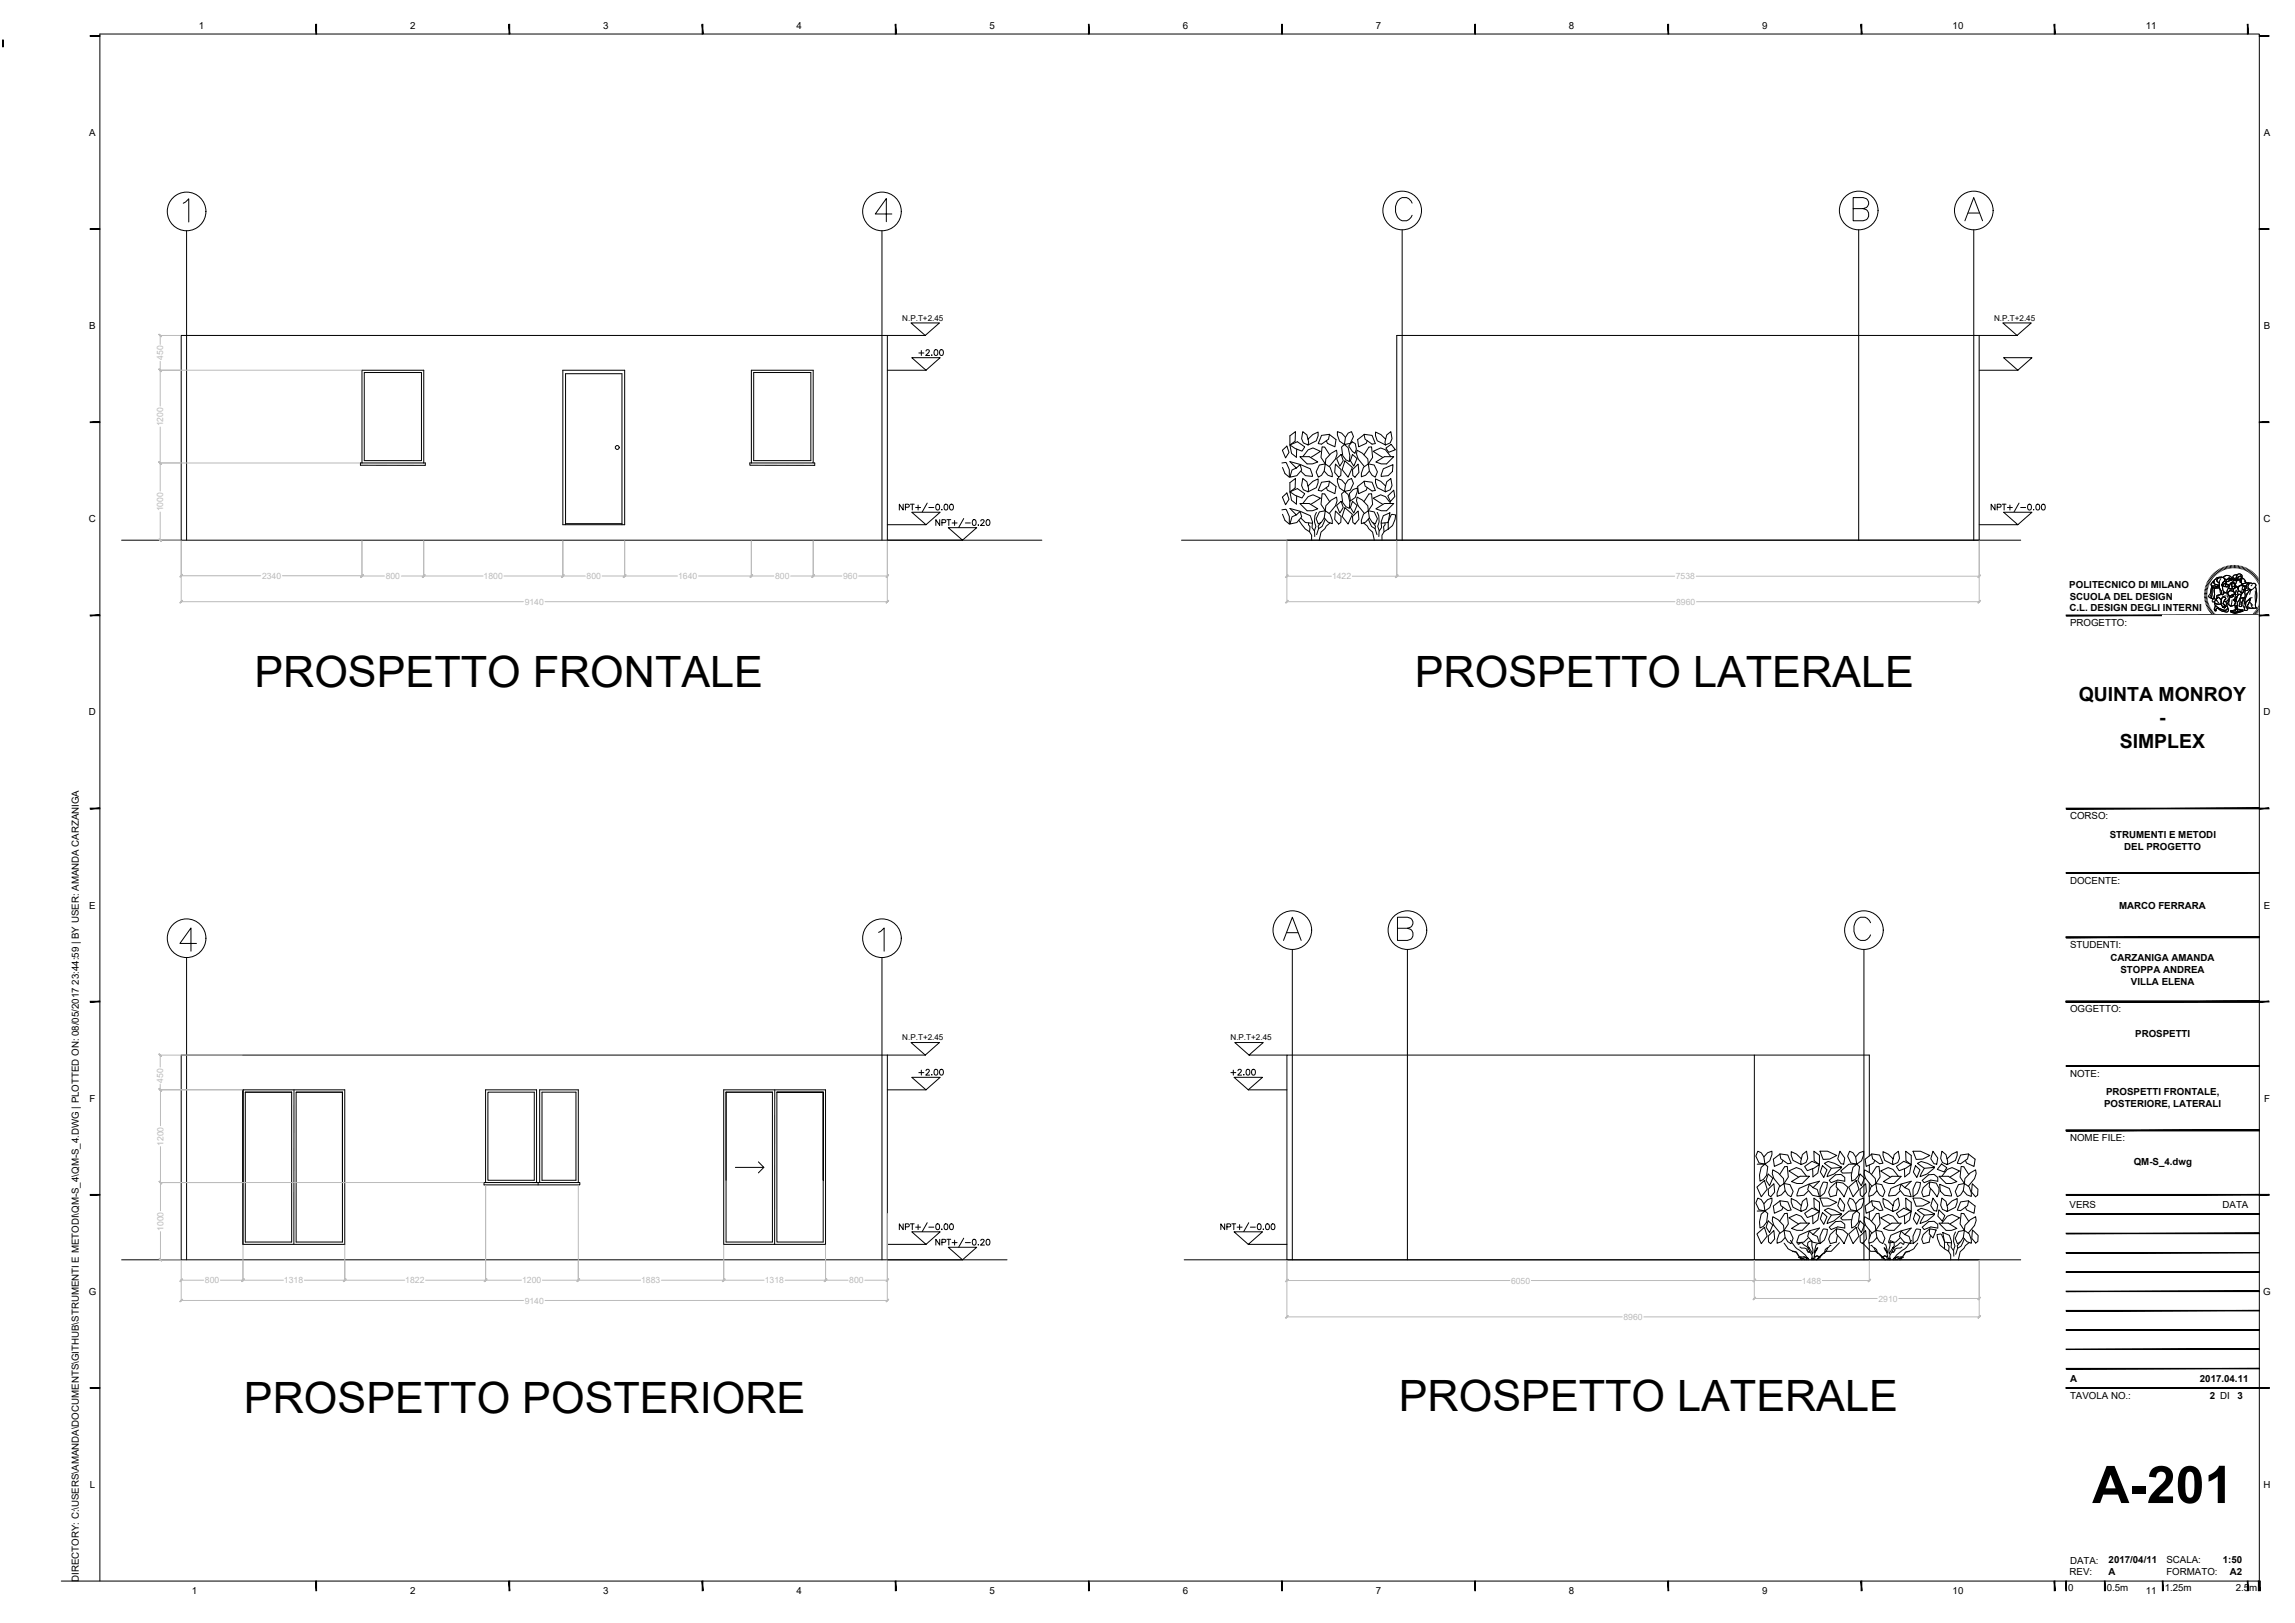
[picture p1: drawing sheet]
<svg xmlns="http://www.w3.org/2000/svg" width="594mm" height="420mm" viewBox="0 0 594 420" stroke-linecap="round" stroke-linejoin="round" font-family="sans-serif">
<defs><g id="words">
<text font-size="13.4" x="541.6" y="389.1">A-201</text>
<g font-size="11.2">
<text x="65.9" y="177.9">PROSPETTO FRONTALE</text>
<text x="366.2" y="177.9">PROSPETTO LATERALE</text>
<text x="63.2" y="365.7">PROSPETTO POSTERIORE</text>
<text x="362.1" y="365.2">PROSPETTO LATERALE</text>
</g>
<g font-size="5">
<text x="538.1" y="181.5">QUINTA MONROY</text>
<text x="558.9" y="187.5">-</text>
<text x="548.7" y="193.5">SIMPLEX</text>
</g>
<g font-size="4.4">
<text x="236.7" y="93.1">+2.00</text>
<text x="236.7" y="279.4">+2.00</text>
<text x="317.5" y="279.4">+2.00</text>
</g>
<g font-size="2.5">
<text x="51.5" y="7.6">1</text>
<text x="106.2" y="7.6">2</text>
<text x="156.2" y="7.6">3</text>
<text x="206.1" y="7.6">4</text>
<text x="256.1" y="7.6">5</text>
<text x="306.2" y="7.6">6</text>
<text x="356.1" y="7.6">7</text>
<text x="406.1" y="7.6">8</text>
<text x="456.1" y="7.6">9</text>
<text x="505.4" y="7.6">10</text>
<text x="555.4" y="7.6">11</text>
<text x="23.1" y="35.2">A</text>
<text x="586" y="35.2">A</text>
<text x="23.1" y="85.2">B</text>
<text x="586" y="85.2">B</text>
<text x="23" y="135.2">C</text>
<text x="585.9" y="135.2">C</text>
<text x="535.7" y="152.2">POLITECNICO DI MILANO</text>
<text x="535.8" y="155.3">SCUOLA DEL DESIGN</text>
<text x="535.7" y="158.3">C.L. DESIGN DEGLI INTERNI</text>
<text x="535.8" y="162.1">PROGETTO:</text>
<text x="23" y="185.2">D</text>
<text x="585.9" y="185.2">D</text>
<text x="535.8" y="212.1">CORSO:</text>
<text x="546.1" y="217">STRUMENTI E METODI</text>
<text x="549.9" y="220.1">DEL PROGETTO</text>
<text x="535.8" y="228.8">DOCENTE:</text>
<text x="23.1" y="235.2">E</text>
<text x="548.5" y="235.2">MARCO FERRARA</text>
<text x="586" y="235.2">E</text>
<text x="535.8" y="245.4">STUDENTI:</text>
<text x="546.3" y="248.9">CARZANIGA AMANDA</text>
<text x="548.9" y="251.9">STOPPA ANDREA</text>
<text x="551.6" y="254.9">VILLA ELENA</text>
<text x="535.8" y="262.1">OGGETTO:</text>
<text x="552.7" y="268.5">PROSPETTI</text>
<text x="535.8" y="278.8">NOTE:</text>
<text x="23.2" y="285.2">F</text>
<text x="544.7" y="286.5">POSTERIORE, LATERALI</text>
<text x="545.2" y="283.5">PROSPETTI FRONTALE,</text>
<text x="586.1" y="285.2">F</text>
<text x="535.8" y="295.4">NOME FILE:</text>
<text x="552.3" y="301.6">QM-S_4.dwg</text>
<text x="535.7" y="312.7">VERS</text>
<text x="575.3" y="312.7">DATA</text>
<text x="23" y="335.2">G</text>
<text x="585.8" y="335.2">G</text>
<text x="535.8" y="357.7">A</text>
<text x="569.5" y="357.7">2017.04.11</text>
<text x="535.8" y="362.2">TAVOLA NO.:</text>
<text x="572" y="362.2">2 DI</text>
<text x="579.2" y="362.2">3</text>
<text x="23.2" y="385.2">L</text>
<text x="585.9" y="385.2">H</text>
<text x="535.7" y="407.7">REV:</text>
<text x="535.8" y="404.8">DATA:</text>
<text x="545.8" y="407.7">A</text>
<text x="545.8" y="404.7">2017/04/11</text>
<text x="560.8" y="404.7">SCALA:</text>
<text x="560.8" y="407.7">FORMATO:</text>
<text x="575.4" y="404.7">1:50</text>
<text x="577.2" y="407.7">A2</text>
<text x="20.4" y="409.5" transform="rotate(-90 20.4 409.5)">DIRECTORY: C:\USERS\AMANDA\DOCUMENTS\GITHUB\STRUMENTI E METODI\QM-S_4\QM-S_4.DWG | PLOTTED ON: 08/05/2017 23:44:59 | BY USER: AMANDA CARZANIGA</text>
<text x="49.6" y="412.7">1</text>
<text x="106.2" y="412.7">2</text>
<text x="156.2" y="412.7">3</text>
<text x="206.1" y="412.7">4</text>
<text x="256.1" y="412.7">5</text>
<text x="306.2" y="412.7">6</text>
<text x="356.1" y="412.7">7</text>
<text x="406.1" y="412.7">8</text>
<text x="456.1" y="412.7">9</text>
<text x="505.4" y="412.7">10</text>
<text x="535.3" y="411.8">0</text>
<text x="545.3" y="411.8">0.5m</text>
<text x="555.4" y="412.7">11</text>
<text x="560.3" y="411.8">1.25m</text>
<text x="578.8" y="411.8">2.5m</text>
</g>
<g font-size="2.2" fill="#bababa">
<text x="42.2" y="93.2" transform="rotate(-90 42.2 93.2)">450</text>
<text x="42.2" y="110.4" transform="rotate(-90 42.2 110.4)">1200</text>
<text x="42.2" y="132.4" transform="rotate(-90 42.2 132.4)">1000</text>
<text x="67.8" y="149.8">2340</text>
<text x="99.8" y="149.9">800</text>
<text x="125.2" y="149.9">1800</text>
<text x="151.8" y="149.9">800</text>
<text x="175.5" y="149.9">1640</text>
<text x="200.6" y="149.9">800</text>
<text x="218.2" y="149.9">960</text>
<text x="344.8" y="150">1422</text>
<text x="433.8" y="150">7538</text>
<text x="135.8" y="156.6">9140</text>
<text x="433.9" y="156.6">8960</text>
<text x="42.2" y="280.3" transform="rotate(-90 42.2 280.3)">450</text>
<text x="42.3" y="296.7" transform="rotate(-90 42.3 296.7)">1200</text>
<text x="42.3" y="318.7" transform="rotate(-90 42.3 318.7)">1000</text>
<text x="53" y="332.2">800</text>
<text x="73.5" y="332.2">1318</text>
<text x="104.9" y="332.2">1822</text>
<text x="135.1" y="332.2">1200</text>
<text x="166" y="332.2">1883</text>
<text x="198" y="332.2">1318</text>
<text x="219.8" y="332.2">800</text>
<text x="391.1" y="332.3">6050</text>
<text x="466.4" y="332.3">1488</text>
<text x="135.8" y="337.5">9140</text>
<text x="420.3" y="341.7">8960</text>
<text x="486.3" y="336.9">2910</text>
</g>
<g font-size="2.1">
<text x="233.6" y="83">N.P.T+2.45</text>
<text x="516.2" y="83">N.P.T+2.45</text>
<text x="233.6" y="269.3">N.P.T+2.45</text>
<text x="318.5" y="269.3">N.P.T+2.45</text>
</g>
</g></defs>
<!-- layer: A-FLOR-LEVL -->
<path d="M31.5 139.8h238.2M305.8 139.8h217.3M31.5 326.1h229.2M306.5 326.1h216.6" fill="none" stroke="#000" stroke-width=".26"/>
<!-- layer: A-ELEV-MBE1 -->
<path d="M46.9 139.8v-53h182.8v53M361.6 139.8v-53h150.7v53M454.1 273.1v53M483.9 299.3v-26.2h-150.8v53M483.9 301.6v1.9M483.9 306.3v2.2M483.9 309.7v1.7M483.9 313.7v2M483.9 318.4v2.2M46.9 326.1v-53h182.8v53M483.9 321.8v4.3" fill="none" stroke="#000" stroke-width=".26"/>
<!-- layer: A-GLAZ-FULL -->
<g fill="none" stroke="#000" stroke-width=".26">
<path d="M94.3 96.4h14.8v22.8h-14.8zM194.5 95.8h16v24h-16zM195.1 96.4h14.8v22.8h-14.8zM93.7 119.8v-24h16v24M194.5 119.8h-.4v.6l16.8 .1M210.5 119.8h.4v.6M110.1 120.4v-.6h-16.8v.6l16.8 .1M62.9 282.1h26.3v40h-26.3zM63.5 282.7h12v38.8h-12zM76.1 282.1v40M76.7 282.7h11.9v38.8h-11.9zM76.7 282.7h11.9"/>
<path d="M126.3 282.7h12v22.8h-12zM140.3 282.7h8.8v22.8h-8.8zM187.3 282.1h26.4v40h-26.4zM187.9 282.7h12v38.8h-12zM200.6 282.1l-.1 40M201.1 282.7h12h-12M201.1 282.7v38.8h12v-38.8v22.8M125.3 306.1h24.8v.6h-24.8zM125.7 306.1v-24h13.2v24M139.3 306.1v.6M139.7 306.1v-24h10v24M196.3 300.8l1.4 1.4h-7.3"/>
<path d="M197.7 302.2l-1.4 1.4"/>
</g>
<!-- layer: A-DOOR-FULL -->
<g fill="none" stroke="#000" stroke-width=".26">
<path d="M145.7 95.8h16v40h-16zM146.4 135.8v-39.1h14.6v39.1M146.4 135.6h14.6"/>
<circle cx="159.8" cy="115.8" r=".5"/>
</g>
<!-- layer: A-ANNO-TEXT -->
<g fill="none" stroke="#000" stroke-width=".26">
<path d="M47.4 52.6l.6-.3 .9-.8v6M230.9 55.4h-4.3l2.8-4v6M365.5 52.6a2.08 2.08 0 0 0-2-1.5 2.08 2.08 0 0 0-2 1.5 3.4 3.4 0 0 0 1.5 4.6 2.13 2.13 0 0 0 2.5-1.5M479.7 54h2.6l.8-.3a1.39 1.39 0 0 0 0-2.3l-.8-.2h-2.6v6h2.6a1.57 1.57 0 0 0 1.5-1.6 1.57 1.57 0 0 0-1.5-1.6M508.6 57.2l2.3-6 2.3 6M509.5 55.2h2.8M233.8 130.5v1.5l-1-1.5v1.5M234.4 131.3l.8-.1 .1-.5-.9-.2v1.5M235.7 130.5h1M236.2 130.5v1.5M237 131.4h1.3M237.7 130.7v1.3"/>
<path d="M240 130.2l-1.3 2.3M240.4 131.4h1.3M242.4 130.6l.3-.1a.78 .78 0 0 1 .5 .8 .78 .78 0 0 1-.5 .7h-.3l-.2-.6zM243.3 134.5v1.5l-1.1-1.5v1.5M243.8 131.9v.1zM243.8 135.3l.9-.1v-.5l-.9-.2v1.5M244.6 130.6l.2-.1a.78 .78 0 0 1 .6 .8 .78 .78 0 0 1-.6 .7 .95 .95 0 0 1-.2-1.4zM245.1 134.5h1M245.6 134.5v1.5M246 130.6l.2-.1a.78 .78 0 0 1 .6 .8 .78 .78 0 0 1-.6 .7 .95 .95 0 0 1-.2-1.4zM246.5 135.4h1.3M247.1 134.7v1.3"/>
<path d="M249.5 134.2l-1.3 2.3M249.9 135.4h1.3M251.9 134.6l.2-.1a.78 .78 0 0 1 .6 .8 .78 .78 0 0 1-.6 .7h-.2l-.2-.6zM253.2 135.9v.1zM253.9 134.9l.3-.4 .5 .3-.2 .5-.7 .7h1M255.5 134.6l.2-.1a.78 .78 0 0 1 .6 .8 .78 .78 0 0 1-.6 .7 .95 .95 0 0 1-.2-1.4zM516.4 130.5v1.5l-1-1.5v1.5M517 131.3l.8-.1 .1-.5-.9-.2v1.5M518.3 130.5h1M518.8 130.5v1.5M519.6 131.4h1.3M520.3 130.7v1.3"/>
<path d="M522.6 130.2l-1.2 2.3M523.1 131.4h1.3M525.1 130.6l.2-.1a.78 .78 0 0 1 .6 .8 .78 .78 0 0 1-.6 .7h-.2l-.2-.6zM526.4 131.9v.1zM527.2 130.6l.2-.1a.78 .78 0 0 1 .6 .8 .78 .78 0 0 1-.6 .7 .95 .95 0 0 1-.2-1.4zM528.6 130.6l.3-.1a.78 .78 0 0 1 .5 .8 .78 .78 0 0 1-.5 .7 .95 .95 0 0 1-.3-1.4zM484.2 238.9a2.08 2.08 0 0 0-2-1.5 2.08 2.08 0 0 0-2 1.5 3.4 3.4 0 0 0 1.4 4.6 2.13 2.13 0 0 0 2.6-1.5M50.9 244.2h-4.3l2.8-4v6M227.4 241.4l.6-.3 .9-.9v6M332.2 243.5l2.3-6 2.3 6M333.1 241.5h2.9M361.7 240.3h2.6l.9-.3a1.39 1.39 0 0 0 0-2.3l-.9-.2h-2.6v6h2.6a1.57 1.57 0 0 0 1.5-1.6 1.57 1.57 0 0 0-1.5-1.6"/>
<path d="M233.8 316.8v1.5l-1-1.5v1.5M234.4 317.6l.8-.1 .1-.5-.9-.2v1.5M235.7 316.8h1M236.2 316.8v1.5M237 317.7h1.3M237.7 317v1.3M240 316.5l-1.3 2.3M240.4 317.7h1.3M242.4 316.9l.3-.1a.78 .78 0 0 1 .5 .8 .78 .78 0 0 1-.5 .7h-.3l-.2-.6zM243.8 318.2v.1zM244.6 316.9l.2-.1a.78 .78 0 0 1 .6 .8 .78 .78 0 0 1-.6 .7 .95 .95 0 0 1-.2-1.4zM246 316.9l.2-.1a.78 .78 0 0 1 .6 .8 .78 .78 0 0 1-.6 .7 .95 .95 0 0 1-.2-1.4z"/>
<path d="M317 316.8v1.5l-1-1.5v1.5M317.6 317.6l.8-.1 .1-.5-.9-.2v1.5M318.9 316.8h1M319.4 316.8v1.5M320.2 317.7h1.3M320.9 317v1.3M323.2 316.5l-1.2 2.3M323.7 317.7h1.3M325.7 316.9l.2-.1a.78 .78 0 0 1 .6 .8 .78 .78 0 0 1-.6 .7h-.2l-.2-.6zM327 318.2v.1zM327.8 316.9a.74 .74 0 0 1 .9 .5 .74 .74 0 0 1-.5 .9h-.2a.96 .96 0 0 1-.2-1.4zM329.2 316.9a.74 .74 0 0 1 .9 .5 .74 .74 0 0 1-.5 .9h-.1a.96 .96 0 0 1-.3-1.4z"/>
<path d="M243.3 320.8v1.5l-1.1-1.5v1.5M243.8 321.6l.9-.1v-.5l-.9-.2v1.5M245.1 320.8h1M245.6 320.8v1.5M246.5 321.7h1.3M247.1 321v1.3M249.5 320.5l-1.3 2.3M249.9 321.7h1.3M251.9 320.9l.2-.1a.78 .78 0 0 1 .6 .8 .78 .78 0 0 1-.6 .7h-.2l-.2-.6zM253.2 322.2v.1zM253.9 321.2l.3-.4 .5 .3-.2 .5-.7 .7h1M255.5 320.9l.2-.1a.78 .78 0 0 1 .6 .8 .78 .78 0 0 1-.6 .7 .95 .95 0 0 1-.2-1.4z"/>
</g>
<!-- layer: A-ANNO-SYMB -->
<g fill="none" stroke="#000" stroke-width=".26">
<path d="M48.3 59.7v80.1M228.3 59.7v80.1M363 59.5v80.3M481.1 59.5v80.3M510.9 59.5v80.3M229.7 95.8h10M229.7 86.8h9.8M235.8 83.6h7.4l-3.7 3.2zM236 92.6h7.4l-3.7 3.2zM512.3 95.8h10M512.3 86.8h9.8M518.4 83.6h7.4l-3.7 3.2z"/>
<path d="M518.6 92.6h7.4l-3.7 3.2zM229.7 135.8h10l-3.7-3.2h7.4l-3.7 3.2M229.7 139.8h19.4l-3.6-3.2h7.3l-3.7 3.2M512.3 135.8h10l-3.7-3.2h7.4l-3.7 3.2M48.3 247.9v78.2M228.3 247.9v78.2M334.5 245.8v80.3M364.3 245.8v80.3M482.5 245.8v80.3M229.7 273.1h9.8M235.8 269.9h7.4l-3.7 3.2zM236 278.9h7.4l-3.7 3.2z"/>
<path d="M319.4 278.9h7.4l-3.7 3.2zM323.3 273.1l-3.7-3.2h7.4l-3.7 3.2h9.8M229.7 282.1h10M323.1 282.1h10M229.7 322.1h10l-3.7-3.2h7.4l-3.7 3.2M229.7 326.1h19.4l-3.6-3.2h7.3l-3.7 3.2M323.1 322.1l3.7-3.2h-7.4l3.7 3.2h10"/>
<circle cx="48.3" cy="54.7" r="5"/>
<circle cx="228.3" cy="54.7" r="5"/>
<circle cx="363" cy="54.5" r="5"/>
<circle cx="481.1" cy="54.5" r="5"/>
<circle cx="510.9" cy="54.5" r="5"/>
<circle cx="48.3" cy="242.9" r="5"/>
<circle cx="228.3" cy="242.9" r="5"/>
<circle cx="334.5" cy="240.8" r="5"/>
<circle cx="364.3" cy="240.8" r="5"/>
<circle cx="482.5" cy="240.8" r="5"/>
</g>
<!-- layer: SIEPE -->
<g fill="none" stroke="#000" stroke-width=".26">
<path d="M331.8 119.9l1-.2 .2 .2 .8 1.7v1.9l-1.2-.9-.6-1.6M332 116.6l1.1-1.1 .6 1.6-.9 1.4zM334.1 115.1l1.2-.9v-2.5l-1.4 1.1v2.4l1.9-.8 1.9 1.3-.7 1.1-1.7-.7-1.4-.9 .4 2.2 1.3 1 .1-2.1M336.5 118.2h2.4l2.2 1.4-1.4 .5h-1.4zM337.2 118.2l1.4-1.7 1.3-.5 1.9 .8-2.5 1.6M338.6 113.7l1.2-1.2 1.4-.7v1l-.5 1.3-2.1 1.1-1.2-.5-.5-1.1 .3-1.9 1.1 .9 .5 1.8-.2 .8M342.1 112.7l2.1-.3-.3 1.3-1.8 1.3-.8-.2zM344.2 112.5l1.6 1.3-.2 1.9-2-.9-.3-.7M344.2 117.8l-1.3-2-.7-.1-.2 2.7 1.1 1.7M346 118.7l1.2-1.1 .5 1.7-.9 1.4zM346.2 111.7l1.1 .4 1 1.1-.3 1.9-1.3-.9-.5-1.6zM348.1 119.3l2 1.7-1.1 2.5-1.6-1.9z"/>
<path d="M348.3 113.2l.7-1.1 .8-.4 .6 1.3-.9 1.8-1.5 .3 1 .8 .4 2-.1 1.6-.9-.5-.8-1-.3-2.3 .7-.6M350 114.4l.8 .4 .3 1.5-.4 1.1-.6-.6-1-1.3zM350.1 117.6l1.2 1.1-.9 2-.8-1.4zM353.1 117.8l1.2-2 .7-.1 .3 2.7-1.1 1.7M353.1 112.4l2.1 .3 .8 2.1-.8 .2-1.8-1.3zM353.1 112.5l-1.7 1.3 .3 1.9 1.9-.9 .3-.7M356.1 119.6l2.3-1.4h2.4l-1.9 1.9h-1.4zM358.7 113.7l-1.3-1.2-1.3-.7v1l.4 1.3 2.2 1.1 1.2-.5 .4-1.1-.3-1.9-1 .9-.5 1.8 .2 .8M358.8 116l1.3-1 1.1 1.4-1.7 .7zM360 118.2l-1.4-1.7-1.2-.5-2 .8 2.5 1.6M331.8 132l1-.2 .2 .2 .8 1.7v2l-1.2-.9-.6-1.7M332 128.7l1.1-1.1 .6 1.6-.9 1.5z"/>
<path d="M334.1 127.2l1.2-.9v-2.4l-1.4 1.1v2.3l1.9-.8 1.9 1.3-.7 1.1-1.7-.6-1.4-1 .4 2.2 1.3 1 .1-2.1M336.5 130.3h2.4l2.2 1.4-1.4 .5h-1.4zM336.6 120.2l-2.7-.7 1.7 1.7 .9-.9 .4 1.4-1.2 1.4-1.8 .4 .6-1.8 1.1-.5M336.6 132.4l-2.7-.8 1.7 1.7 .9-.9 .4 1.4-1.2 1.5-1.8 .4 .6-1.9 1.1-.5M336.7 120.3l2.5 1.1 .5 1.9-1.8-.2-1.1-1M336.7 132.4l2.5 1.1 .5 2-1.8-.2-1.1-1.1M337.2 130.3l1.4-1.7 1.3-.5 1.9 .9-2.5 1.5M338.6 125.8l1.2-1.2 1.4-.6v1l-.5 1.2-2.1 1.1-1.2-.5-.5-1.1 .3-1.8 1.1 .8 .5 1.9-.2 .7M341.3 126.9l.8-2.1 2.1-.2-.3 1.2-1.8 1.3-.9-.1M343.1 120.1l1.2 .9 .6 1.5v.9l-1.1-.4-1-1zM343.1 132.2l1.2 .9 .6 1.6v.9l-1.1-.4-1-1.1zM344.1 120.8l1.6-2 .4-1.3-.1-1-1.4 .8-1.4 1.5-.1 1.3-1.6 .3-.8 1.8 .6 1.3 .8-.5 .7-1"/>
<path d="M344.1 132.9l1.6-2 .4-1.2-.1-1-1.4 .8-1.4 1.4-.1 1.3-1.6 .3-.8 1.8 .6 1.4 .8-.5 .7-1.1M344.2 124.6l1.6 1.3-.2 1.9-2-.9-.3-.7M344.2 129.9l-1.3-2-.7-.1-.2 2.7 1.1 1.7M345.7 120.1l1.5 1.5-.1 1.5-.6 .4-1-1.2zM345.7 132.3l1.5 1.4-.1 1.5-.6 .5-1-1.3zM346 130.8l1.2-1 .5 1.6-.9 1.4zM346.2 123.9l1.1 .4 1 1-.3 1.9-1.3-.9-.5-1.6zM348.1 131.4l2 1.8-1.1 2.5-1.6-2zM348.3 125.3l.7-1 .8-.4 .6 1.2-.9 1.8-1.5 .3 1 .8 .4 2-.1 1.6-.9-.4-.8-1.1-.3-2.2 .7-.7M350.1 121.6l1.5-1.5 .2 2.2-1.1 1.2-.5-.4zM350.1 133.7l1.5-1.4 .2 2.1-1.1 1.3-.5-.5zM350.1 129.8l1.2 1-.9 2-.8-1.4z"/>
<path d="M350.3 126.7l1.1-.4v.9l-.6 1.6-1.2 .9-.3-1.9zM353 121l1.2-.9 .3 1.9-1 1-1.1 .4v-.9zM353 133.1l1.2-.9 .3 1.9-1 1.1-1.1 .4v-.9zM353.1 129.9l1.2-2 .7-.1 .3 2.7-1.1 1.7M353.1 124.6l-1.7 1.3 .3 1.9 1.9-.9 .3-.7M353.2 120.8l-1.6-2-.5-1.3 .2-1 1.4 .8 1.4 1.5 .1 1.3 1.5 .3 .9 1.8-.6 1.3-.8-.5-.7-1M353.2 132.9l-1.6-2-.5-1.2 .2-1 1.4 .8 1.4 1.4 .1 1.3 1.5 .3 .9 1.8-.6 1.4-.8-.5-.7-1.1M356 126.9l-.8-2.1-2.1-.2 .3 1.2 1.8 1.3 .8-.1M356.1 131.7l2.3-1.4h2.4l-1.9 1.9h-1.4zM358.1 121.4l2.5-1.1-.2 1.8-1.1 1-1.8 .2zM358.1 133.5l1.7-.7-.5 2.5-1.8 .2zM358.7 125.8l-1.3-1.2-1.3-.6v1l.4 1.2 2.2 1.1 1.2-.5 .4-1.1-.3-1.8-1 .8-.5 1.9 .2 .7"/>
<path d="M359.2 128.4l1.6-1.5 .3 1.6-1.2 1.3zM360 130.3l-1.4-1.7-1.2-.5-2 .9 2.5 1.5M360.1 133.3l.2-.1 1 .1-.2 1.2-.6 1.6-1.1 .9v-2zM456.6 299.5l-.7-1.1-.9-.4-.5 1.3 .8 1.8 1.6 .3-1 .8-.4 2 .1 1.6 .9-.5 .8-1 .3-2.3-.7-.6M457.6 298.4l1.1-.4v.9l-.6 1.6-1.2 .9-.3-1.9zM460.7 298.8l-1.7 1.3 .3 1.9 2-.9 .2-.7M466.3 300l-1.3-1.2-1.3-.7v1l.4 1.3 2.2 1.1 1.2-.6 .4-1-.3-1.9-1 .9-.5 1.8 .2 .8M471.1 298h2l2.4 1.1-1.9 1h-1.7zM476.3 298l1.2 1.8-.2 1.6-.7-.1-.9-1.3zM480.4 299.5l-.7-1.1-.9-.4-.5 1.3 .8 1.8 1.5 .3-.9 .8-.5 2 .1 1.6 .9-.5 .9-1 .3-2.3-.8-.6M481.3 298.4l1.1-.4v.9l-.5 1.6-1.3 .9-.2-1.9zM484.5 298.8l-1.7 1.3 .3 1.9 1.9-.9 .3-.7"/>
<path d="M490 300l-1.2-1.2-1.4-.7v1l.5 1.3 2.1 1.1 1.3-.5 .4-1.1-.3-1.9-1.1 .9-.4 1.8 .1 .8M495.2 298h1.9l2.5 1.1-1.9 1h-1.7zM500.4 298l1.2 1.8-.3 1.6-.7-.1-.8-1.3zM504 300l1.3-1.2 1.3-.7v1l-.4 1.3-2.2 1.1-1.2-.5-.4-1.1 .3-1.9 1 .9 .5 1.8-.2 .8M509.6 298.8l1.7 1.3-.3 1.9-2-.9-.2-.7M454.8 307.3l1.9-1.7 .8 2.3-1.6 1.9zM454.8 319.4l1.9-1.7 .8 2.3-1.6 1.9zM456.6 311.6l-.7-1-.9-.4-.5 1.2 .8 1.8 1.6 .3-1 .8-.4 2 .1 1.6 .9-.4 .8-1.1 .3-2.3-.7-.6M456.9 301.4h-2M456.9 313.5h-2M457.6 310.6l1.1-.4v.8l-.6 1.6-1.2 .9-.3-1.9zM457.7 303.9l1.2 1.1-.8 2-.9-1.4z"/>
<path d="M457.7 316.1l1.2 1-.8 2-.9-1.4zM457.7 307.9l1.5-1.5 .2 2.2-1 1.2-.6-.4zM457.7 320l1.5-1.4 .2 2.1-1 1.2-.6-.4zM460.6 307.3l1.2-.9 .3 1.8-1 1.1-1.1 .4v-.9zM460.6 319.4l1.2-.9 .3 1.9-1 1.1-1.1 .4v-.9zM460.7 304l1.3-1.9 .6-.1 .3 2.7-1.1 1.7M460.7 316.2l1.3-2 .6-.1 .3 2.7-1.1 1.7M460.7 310.8l2.1 .3 .8 2.1-.8 .2-1.8-1.3zM460.7 310.9l-1.7 1.3 .3 1.9 2-.9 .2-.7M460.8 307.1l-1.6-2-.4-1.3 .1-1 1.4 .8 1.4 1.5 .1 1.3 1.5 .3 .9 1.7-.6 1.4-.8-.5-.7-1.1M460.8 319.2l-1.6-2-.4-1.3 .1-.9 1.4 .8 1.4 1.4 .1 1.3 1.5 .3 .9 1.8-.6 1.3-.8-.4-.7-1.1M463.6 301.1l-.8-2.1-2.1-.3 .3 1.3 1.8 1.3 .8-.2"/>
<path d="M463.8 305.9l2.2-1.4h2.4l-1.9 1.9h-1.4zM463.8 318l2.2-1.4h2.4l-1.9 1.9h-1.4zM466.3 312.1l-1.3-1.2-1.3-.6v.9l.4 1.3 2.2 1.1 1.2-.5 .4-1.1-.3-1.8-1 .8-.5 1.9 .2 .7M467.6 304.5l-1.3-1.8-1.3-.4-1.9 .8 2.5 1.6M467.6 316.6l-1.3-1.7-1.3-.5-1.9 .9 2.5 1.5M468.2 306.6l-2.5 1.1-.6 1.9 1.9-.2 1.1-1.1M468.2 318.7l-2.5 1.1-.6 1.9 1.9-.1 1.1-1.1M468.3 306.5l2.7-.7-1.7 1.7-1-.9-.4 1.3 1.3 1.5 1.8 .4-.6-1.9-1.1-.4M468.3 318.7l2.7-.8-1.7 1.7-1-.9-.4 1.4 1.3 1.5 1.8 .3-.6-1.8-1.1-.5M470.8 301.4l-1.2-.9-.1-2.5 1.5 1.1v2.4l-2-.9-1.9 1.4 .7 1.1 1.8-.7 1.4-.9-.4 2.2-1.3 1-.1-2.2M470.8 313.5l-1.2-.9-.1-2.4 1.5 1v2.4l-2-.8-1.9 1.3 .7 1.1 1.8-.7 1.4-.9-.4 2.2-1.3 1-.1-2.1M471.1 310.2h2l2.4 1.1-1.9 .9-1.7 .1z"/>
<path d="M471.8 301.8l1.1 1-.8 2-.9-1.4zM471.8 313.9l1.1 1.1-.8 2-.9-1.5zM471.9 306.2l.2-.2 1 .1-.2 1.2-.7 1.6-1.1 .9v-1.9zM471.9 318.3l.2-.2 1 .2-.2 1.1-.7 1.6-1.1 .9v-1.9zM472.2 301.2l1-.5 1.7 .5 1.8 .9-2.6 .3zM472.2 313.3l1-.5 1.7 .5 1.8 1-2.6 .3zM473.5 305.6l1.7-1.5 1.4-.1 .9 .8v1l-1.8-.3-1.7 .7zM473.5 317.7l1.7-1.5 1.4-.1 .9 .8v1l-1.8-.3-1.7 .7zM475.4 306l1.7 .3 1.3 1.1-1.1 2.4-2-2.5zM475.4 306l-1.6 1.5-.4 1.1 .4 1.2 1.5-.4 .3-1.8M475.4 318.1l1.7 .3 1.3 1.1-1.1 2.4-2-2.5zM475.4 318.1l-1.6 1.5-.4 1.2 .4 1.1 1.5-.3 .3-1.8"/>
<path d="M476.3 310.2l1.2 1.7-.2 1.6-.7-.1-.9-1.3zM476.7 302.1l-2 1.8-1.8 .7 1.2-2.2M476.7 314.3l-2 1.8-1.8 .6 1.2-2.1M478.6 307.3l1.9-1.7 .7 2.3-1.5 1.9zM478.6 319.5l1.9-1.8 .7 2.3-1.5 1.9zM480.4 311.6l-.7-1-.9-.4-.5 1.2 .8 1.8 1.5 .3-.9 .8-.5 2 .1 1.6 .9-.4 .9-1.1 .3-2.3-.8-.6M480.6 301.4h-2l-2.1 1.8 .4 .5 2.4-.1M480.6 313.5h-2l-2.1 1.8 .4 .5 2.4-.1M481.3 310.6l1.1-.4v.8l-.5 1.6-1.3 .9-.2-1.9zM481.5 307.9l1.4-1.5 .2 2.2-1 1.2-.5-.4zM481.5 303.9l1.1 1.1-.8 2-.9-1.4zM481.5 316.1l1.1 1-.8 2-.9-1.4z"/>
<path d="M484.3 307.3l1.3-.9 .3 1.9-1 1-1.1 .4v-.9zM484.3 319.4l1.3-.9 .3 1.9-1 1.1-1.1 .4v-.9zM484.4 304l1.3-1.9 .7-.1 .3 2.7-1.1 1.7M484.4 316.2l1.3-2 .7-.1 .3 2.7-1.1 1.7M484.5 310.9l-1.7 1.3 .3 1.9 1.9-.9 .3-.7M484.6 307.1l-1.7-2-.4-1.3 .2-1 1.3 .8 1.4 1.5 .2 1.3 1.5 .3 .8 1.7-.5 1.4-.9-.5-.6-1M484.6 319.2l-1.7-2-.4-1.2 .2-1 1.3 .8 1.4 1.4 .2 1.3 1.5 .3 .8 1.8-.5 1.3-.9-.4-.6-1.1M487.4 301.1l-.9-2.1-2-.3 .2 1.3 1.8 1.3 .9-.2M487.4 313.2l-.9-2.1-2-.3 .2 1.3 1.8 1.3 .9-.2M487.5 305.9l2.2-1.4h2.5l-1.9 1.9h-1.4zM487.5 318l2.2-1.4h2.5l-1.9 1.9h-1.4zM490 312.1l-1.2-1.2-1.4-.6v.9l.5 1.3 2.1 1.1 1.3-.5 .4-1.1-.3-1.8-1.1 .8-.4 1.9 .1 .7"/>
<path d="M491.4 304.5l-1.4-1.7-1.2-.5-2 .8 2.5 1.6M491.4 316.6l-1.4-1.7-1.2-.5-2 .9 2.5 1.5M492 306.6l-2.5 1.1-.6 1.9 1.8-.2 1.1-1.1M492 318.7l-2.5 1.1-.6 2 1.8-.2 1.1-1.1M492 306.5l2.7-.7-1.6 1.7-1-.9-.4 1.4 1.2 1.4 1.8 .4-.5-1.8-1.1-.5M492 318.7l2.7-.8-1.6 1.7-1-.9-.4 1.4 1.2 1.5 1.8 .3-.5-1.8-1.1-.5M494.6 301.4l-1.2-.9-.1-2.5 1.4 1.1v2.4l-1.9-.9-1.9 1.4 .7 1.1 1.7-.7 1.4-.9-.4 2.2-1.2 1-.1-2.1M494.6 313.5l-1.2-.9-.1-2.4 1.4 1v2.4l-1.9-.8-1.9 1.3 .7 1.1 1.7-.7 1.4-.9-.4 2.2-1.2 1-.1-2.1M495.2 310.2h1.9l2.5 1.1-1.9 .9-1.7 .1zM495.8 301.8l1.2 1-.8 2-.9-1.4zM495.8 313.9l1.2 1.1-.8 2-.9-1.5zM495.9 306.2l.3-.2 .9 .2-.1 1.1-.7 1.6-1.1 .9v-1.9z"/>
<path d="M495.9 318.3l.3-.2 .9 .2-.1 1.1-.7 1.6-1.1 .9v-1.9zM496.3 301.2l1-.5 1.7 .5 1.8 1-2.7 .3zM496.3 313.3l1-.5 1.7 .5 1.8 1-2.7 .3zM497.6 305.6l1.6-1.5 1.4-.1 1 .8v1l-1.8-.3-1.7 .7zM497.6 317.7l1.6-1.4 1.4-.1 1 .7v1l-1.8-.3-1.7 .7zM499.5 306l1.7 .3 .7 1.3v1.1l-.5 1.1-2-2.5zM499.5 306l-1.6 1.5-.5 1.1 .5 1.2 1.5-.4 .3-1.8M499.5 318.1l1.7 .3-.8 2.1-1-1.1zM499.5 318.1l-1.6 1.5-.5 1.2 .5 1.1 1.5-.3 .3-1.8M500.4 310.2l1.2 1.7-.3 1.6-.7-.1-.8-1.3zM500.8 302.2l-2 1.7-1.8 .7 1.1-2.1M500.8 314.3l-2 1.8-1.8 .6 1.1-2.1"/>
<path d="M501.4 319.6l1-.1 .2 .1 .7 1.7v2l-1.1-.9-.6-1.6zM501.9 313.2l1.5 1.5-.6 1.4-1.2-1.3zM501.9 304.5h2.4l2.2 1.4-1.3 .5h-1.4zM501.9 316.6h2.4l2.2 1.4-1.3 .5h-1.4zM502.1 306.6l2.5 1.1 .6 1.9-1.8-.2-1.2-1.1zM502.6 301.3l1.3 1-.7 1.1-1.7-.7zM502.7 304.5l1.3-1.7 1.3-.5 1.9 .8-2.5 1.6M502.7 316.6l1.3-1.7 1.3-.5 1.9 .9-2.5 1.5M502.9 319.1l1.7 .7 .6 2-1.8-.2zM504 312.1l1.3-1.2 1.3-.6v.9l-.4 1.3-2.2 1.1-1.2-.5-.4-1.1 .3-1.8 1 .8 .5 1.9-.2 .7M506.7 301.1l.8-2.1 2.1-.3-.3 1.3-1.8 1.3-.8-.2M506.7 313.2l.8-2.1 2.1-.3-.3 1.3-1.8 1.3-.8-.1"/>
<path d="M508.5 306.4l1.2 .9 .6 1.5v.9l-1.1-.4-1-1zM508.5 318.5l1.2 .9 .6 1.6v.9l-1.1-.4-1-1.1zM509.5 307.1l1.6-2 .4-1.3-.1-1-1.4 .8-1.4 1.5-.1 1.3-1.5 .3-.9 1.7 .6 1.4 .8-.5 .7-1M509.5 319.2l1.6-2 .4-1.2-.1-1-1.4 .8-1.4 1.4-.1 1.3-1.5 .3-.9 1.8 .6 1.4 .8-.5 .7-1.1M509.6 310.9l1.7 1.3-.3 1.9-2-.9-.2-.7M509.6 304.1l-1.2-2-.7-.1-.3 2.7 1.1 1.7M509.6 316.2l-1.2-2-.7-.1-.3 2.7 1.1 1.7M510.5 306.4l1.5 1.5-.1 1.5-.5 .4-1.1-1.2zM510.6 318.4l1.5 1.4-.1 1.6-.6 .4-1-1.2zM481.5 320l1.4-1.4 .2 2.1-1 1.2-.5-.4z"/>
</g>
<!-- layer: G-ANNO-DIM -->
<g fill="none" stroke="#bababa" stroke-width=".26">
<path d="M41.3 95.8h52.2M41.3 86.8h5.4M41.5 86.6v2.5M41.5 93.5v11.6M41.3 119.8h51.8M41.5 110.6v16.5M41.3 139.8h5.4M41.5 132.6v7.4M46.7 155.8h88.8M46.7 149h20.8M46.9 140v16M73.1 149h20.8"/>
<path d="M93.5 149.1h6M93.7 140v9.3M103.9 149.1h21.1M109.7 140v9.3M130.5 149.1h21M141.1 155.8h88.8M145.7 140v9.3M155.9 149.1h19.5M161.7 140v9.3M180.8 149.1h19.5M194.5 140v9.3M204.7 149.1h13.2"/>
<path d="M210.5 140v9.3M222.3 149.1h7.6M229.7 140v16M332.9 155.8h100.7M332.9 149.2h11.7M333.1 140v16M350.1 149.2h83.4M361.6 140v9.4M439.1 149.2h73.4M439.2 155.8h73.3M512.3 140v16M41.3 273.1h21.4"/>
<path d="M41.5 272.9v3.3M41.3 282.1h21.4M41.5 280.7v1.6M41.5 281.9v9.5M41.5 296.9v16.5M41.3 306.1h83.8M41.5 318.8v7.5M125.7 306.9v24.7M149.7 306.9v24.7M229.7 314.2v22.7M41.3 326.1h5.4M46.7 336.7h88.8"/>
<path d="M46.7 331.4h6M46.9 326.3v10.6M57.1 331.4h16.3M62.9 322.3v9.3M78.8 331.4h26M89.2 322.3v9.3M110.2 331.4h24.8M140.4 331.4h25.4M141.1 336.7h88.8M171.2 331.4h26.6M187.3 322.3v9.3M203.2 331.4h16.3"/>
<path d="M213.7 322.3v9.3M223.9 331.4h6M332.9 331.5h57.9M333.1 326.3v14.8M396.4 331.5h69.9M453.9 336.2h32M454.1 326.3v10.1M471.7 331.5h12.4M483.9 326.3v5.4M491.5 336.2h21M512.3 326.3v14.8M332.9 340.9h87"/>
<path d="M425.5 340.9h87"/>
</g>
<!-- layer: 0 -->
<g fill="#bababa" stroke="#bababa" stroke-width=".26">
<path d="M47.2 155.4l-.6 .7zM46.6 156l.6-.6z"/>
<path d="M230 155.4l-.6 .7zM230 155.4l-.6 .7z"/>
<path d="M94 148.8l-.6 .7zM94 148.8l-.6 .7z"/>
<path d="M109.4 149.4l.6-.6zM110 148.8l-.6 .7z"/>
<path d="M47.2 148.7l-.6 .7zM46.6 149.3l.6-.6z"/>
<path d="M93.4 149.3l.6-.6zM94 148.7l-.6 .7z"/>
<path d="M110 148.8l-.6 .7zM110 148.8l-.6 .7z"/>
<path d="M146 148.8l-.6 .7zM146 148.8l-.6 .7z"/>
<path d="M146 148.8l-.6 .7zM146 148.8l-.6 .7z"/>
<path d="M161.4 149.4l.6-.6zM162 148.8l-.6 .7z"/>
<path d="M194.8 148.8l-.6 .7zM194.8 148.8l-.6 .7z"/>
<path d="M162 148.8l-.6 .7zM161.4 149.4l.6-.6z"/>
<path d="M194.8 148.8l-.6 .7zM194.8 148.8l-.6 .7z"/>
<path d="M210.2 149.4l.6-.6zM210.8 148.8l-.6 .7z"/>
<path d="M210.8 148.8l-.6 .7zM210.8 148.8l-.6 .7z"/>
<path d="M230 148.8l-.6 .7zM230 148.8l-.6 .7z"/>
<path d="M47.2 336.3l-.6 .7zM47.2 336.3l-.6 .7z"/>
<path d="M230 336.3l-.6 .7zM230 336.3l-.6 .7z"/>
<path d="M62.6 331.7l.6-.6zM63.2 331.1l-.6 .6z"/>
<path d="M47.2 331.1l-.6 .6zM46.6 331.7l.6-.6z"/>
<path d="M63.2 331.1l-.6 .6zM62.6 331.7l.6-.6z"/>
<path d="M88.9 331.7l.6-.6zM89.5 331.1l-.5 .6z"/>
<path d="M125.4 331.7l.6-.6zM126 331.1l-.6 .6z"/>
<path d="M89.5 331.1l-.5 .6zM89.5 331.1l-.5 .6z"/>
<path d="M126 331.1l-.6 .6zM125.4 331.7l.6-.6z"/>
<path d="M149.4 331.7l.6-.6zM150 331.1l-.6 .6z"/>
<path d="M150 331.1l-.6 .6zM150 331.1l-.6 .6z"/>
<path d="M187 331.7l.6-.6zM187.6 331.1l-.5 .6z"/>
<path d="M187.6 331.1l-.5 .6zM187 331.7l.6-.6z"/>
<path d="M213.4 331.7l.6-.6zM214 331.1l-.6 .6z"/>
<path d="M214 331.1l-.6 .6zM214 331.1l-.6 .6z"/>
<path d="M229.4 331.7l.6-.6zM230 331.1l-.6 .6z"/>
<path d="M41.2 281.8l.6 .6zM41.1 281.9l.7 .5z"/>
<path d="M41.1 272.9l.7 .5zM41.1 272.9l.7 .5z"/>
<path d="M41.2 281.9l.7 .5zM41.3 281.8l.6 .6z"/>
<path d="M41.3 305.8l.6 .6zM41.2 305.9l.7 .5z"/>
<path d="M41.2 95.5l.6 .6zM41.1 95.6l.7 .5z"/>
<path d="M41.1 86.6l.7 .5zM41.1 86.6l.7 .5z"/>
<path d="M41.1 95.6l.7 .5zM41.2 95.5l.6 .6z"/>
<path d="M41.2 119.5l.6 .6zM41.1 119.6l.7 .5z"/>
<path d="M41.1 119.6l.7 .5zM41.1 119.6l.7 .5z"/>
<path d="M41.2 139.5l.6 .6zM41.1 139.6l.7 .5z"/>
<path d="M41.2 305.9l.7 .5zM41.2 305.9l.7 .5z"/>
<path d="M41.3 325.8l.6 .6zM41.2 325.9l.7 .5z"/>
<path d="M333.4 148.8l-.5 .7zM333.4 148.8l-.5 .7z"/>
<path d="M361.8 148.8l-.5 .7zM361.8 148.8l-.5 .7z"/>
<path d="M361.8 148.8l-.5 .7zM361.8 148.8l-.5 .7z"/>
<path d="M512.6 148.8l-.5 .7zM512.6 148.8l-.5 .7z"/>
<path d="M333.4 155.4l-.5 .7zM333.4 155.4l-.5 .7z"/>
<path d="M512.6 155.4l-.5 .7zM512.6 155.4l-.5 .7z"/>
<path d="M333.4 331.2l-.5 .6zM333.4 331.2l-.5 .6z"/>
<path d="M454.4 331.2l-.5 .6zM454.4 331.2l-.5 .6z"/>
<path d="M454.4 331.2l-.5 .6zM454.4 331.2l-.5 .6z"/>
<path d="M484.2 331.2l-.6 .6zM484.2 331.2l-.6 .6z"/>
<path d="M454.4 335.8l-.5 .7zM454.4 335.8l-.5 .7z"/>
<path d="M512.6 335.8l-.5 .7zM512.6 335.8l-.5 .7z"/>
<path d="M333.4 340.6l-.5 .6zM333.4 340.6l-.5 .6z"/>
<path d="M512.6 340.6l-.5 .6zM512.6 340.6l-.5 .6z"/>
</g>
<path d="M333.1 139.8h179.2M333.1 326.1h179.2" fill="none" stroke="#000" stroke-width=".26"/>
<!-- layer: BASE_SIEPE -->
<g fill="none" stroke="#000" stroke-width=".26">
<path d="M336.2 134.7l1.7 2.3 1.1 .7 .5 .9v1.2M338.8 135.4l-.1 .4 .4 .5-.1 1.4M339.7 135.5l-.1 1.1 .7 .9v1.4M340.8 132.6l-.4 .9-.1 1.6 .3 1.2-.4 1.1M342 135.2l-.8 1 .1 .7-.5 1.5M343.1 134.4l-.9 1.9-.9 .6M344.3 135.4l-1 .8-.3 .7-1 .9-.5 2M353 135.4l.9 .8 .4 .7 1 .9 .5 2M354.2 134.4l.8 1.9 .9 .6M355.3 135.2l.8 1-.2 .7 .6 1.5M356.5 132.6l.4 .9 .1 1.6-.4 1.2 .4 1.1M357.5 135.5l.1 1.1-.6 .9-.1 1.4"/>
<path d="M358.5 135.4v.4l-.4 .5 .2 1.4M359.4 137l-1.1 .7-.6 .9v1.2M506.2 318.9l-.4 .9-.1 1.6 .4 1.2-.4 1.1M461.8 321.8a3.6 3.6 0 0 0 3.1 2.3l.8 1.4M463.5 321.1l1.7 2.2a6.9 6.9 0 0 1 2.9 2.7v.1M464 324l.8 .1 .8 1 .6 .3M465.3 321.6l.2 .5 .9-.4 .4 .4a2.74 2.74 0 0 1 1.7 2h-.4l-.3-.4v-.3l-.7-.3h-.8l-.4-.3M465.6 325.6h.2l.5 .5M466.3 325.7l1 .4M466.4 325.7l.8 .4M466.6 326.1l-.6-.7h1.3l.4 .2 .1 .5M466.8 325.4h.4"/>
<path d="M467.2 325.4l.5 .7M467.7 325.5l.5 .6M467.8 323.6v.2M468 324.1l.6 .1 .4 .7 .1 .3-.2 .9M468.2 322.9l.1 .3a1.45 1.45 0 0 1-.4-1.5l1.1-.5 .3 2.2-.1 1-.9-1.3M469 325.7v.1M469.1 324.4v.3zM469.2 326.1l.2-.5 .1 .5M469.2 325.9l-.1 .2M469.5 325.9v.1M469.5 326l.1 .1M469.7 325l-.1 .3 .8-.3 .2 .2"/>
<path d="M469.8 324l.8-1-.3 .5a2.05 2.05 0 0 0-.6 1.9M469.9 324.1l-.1-.1-.2 .3h.2M470.2 326.1h.1M470.4 322l-.3 .3-.4 1.8M470.7 325.6l-.1 .1M470.7 325.8l-.3 .3M470.8 325.4l-.6 .7M470.8 325.5v.2M470.9 325.6l.2 .1M470.9 325.4a.73 .73 0 0 0-1.2 .1l.1 .6M471.5 325l-.6 .4 .2 .3M471.5 324.8l-.5 .5"/>
<path d="M473.1 323l-.3 .8-.4 .1M474 322.5l-.2-.1-1 .8-.4 .4v.5l-1.3 1.1M476.2 321.7l-2.2 2.2a1.81 1.81 0 0 0-2 .6l-.4 .4M482.1 321.7l2.1 2.2a1.81 1.81 0 0 1 2 .6l.5 .4M484.3 322.5l.1-.1 1.1 .8 .3 .4 .1 .5 1.3 1.1M485.2 323l.3 .8 .4 .2M486.7 324.8l.5 .5M486.7 325l.6 .4-.2 .3M487.3 325.4l.7-.3 .5 .4-.1 .6M487.3 325.6l-.2 .1M487.4 325.4l.6 .7M487.4 325.5l.1 .2"/>
<path d="M487.5 325.6l.2 .1M487.5 325.8l.4 .3M487.8 322a2.75 2.75 0 0 1 .7 2.1M488 326.1h.1M488.3 324.1l.1-.1 .3 .3h-.2M488.4 324l-.7-1 .3 .5a2.05 2.05 0 0 1 .5 1.9M488.6 325l.1 .4-.8-.3-.2 .1M488.7 326v.1M488.8 325.9v.1M488.8 326.1l.1-.5 .2 .5M489 324.5h.2l-.1 .2zM489.1 325.9l.1 .2"/>
<path d="M489.2 325.7l.1 .1M490.1 323l-.1 .2 .4-.7-.1-.8-1-.5-.1 1.3-.2 .9 .1 1 .8-1.3M490.4 323.6v.2M490.5 326.1l.1-.5 .4-.2h1.2l-.5 .7M490.5 325.5l-.5 .6M491.5 325.4l-.7 .2-.2 .5M491.9 325.7l-.8 .4M492 325.7l-1 .4M492.3 322.8l-.4 .3h-.8l-.6 .3v.4l-.3 .3M492.7 325.6h-.3l-.5 .5M493 321.6l-.2 .5-.9-.4-.4 .4a2.85 2.85 0 0 0-1.7 2h.4l-.6 .1-.3 .7-.1 .3 .1 .9M494.3 324l-.6 .1a1.79 1.79 0 0 0-1.2 1.1l-.5 .2"/>
<path d="M494.8 321.1l-1.8 2.2a7 7 0 0 0-2.9 2.7v.1M496.4 321.8a3.6 3.6 0 0 1-3.1 2.3l-.7 1.4M503.3 323.3l1.1 .7 .6 .9-.1 1.2M504.2 321.7l-.1 .4 .4 .5-.1 1.4M505.2 321.8l-.1 1.1 .6 .9 .1 1.4M507.4 321.5l-.8 1 .1 .7M508.5 320.7l-.9 1.9-.9 .6-.5 1.5M509.7 321.7l-1 .8-.3 .7-1 .9-.5 2"/>
</g>
<!-- layer: G-ANNO-TTLB -->
<g fill="#000" stroke="#000" stroke-width=".26">
<path d="M.7 10.4l.1 1.7zM.7 10.4l.1 1.7z"/>
<path d="M23.4 9.4h2.5v-.2zM23.4 9.2h2.5l-2.5 .2z"/>
<path d="M81.8 6.3l.1 2.5v-2.5zM81.8 6.3l.1 2.5h-.1z"/>
<path d="M131.8 6.3l.1 2.5v-2.5zM131.8 6.3l.1 2.5h-.1z"/>
<path d="M181.8 6.3l.1 2.5v-2.5zM181.8 6.3l.1 2.5h-.1z"/>
<path d="M231.8 6.3l.1 2.5v-2.5zM231.8 6.3l.1 2.5h-.1z"/>
<path d="M281.8 6.3l.1 2.5v-2.5zM281.8 6.3l.1 2.5h-.1z"/>
<path d="M331.8 6.3l.1 2.5v-2.5zM331.8 6.3l.1 2.5h-.1z"/>
<path d="M381.8 6.3l.1 2.5v-2.5zM381.8 6.3l.1 2.5h-.1z"/>
<path d="M431.8 6.3l.1 2.5v-2.5zM431.8 6.3l.1 2.5h-.1z"/>
<path d="M481.8 6.3l.1 2.5v-2.5zM481.8 6.3l.1 2.5h-.1z"/>
<path d="M531.8 6.3l.1 2.5v-2.5zM531.8 6.3l.1 2.5h-.1z"/>
<path d="M581.8 6.3l.1 2.5v-2.5zM581.8 6.3l.1 2.5h-.1z"/>
<path d="M584.8 9.4h2.5v-.2zM584.8 9.2h2.5l-2.5 .2z"/>
<path d="M23.4 59.4h2.5v-.2zM23.4 59.2h2.5l-2.5 .2z"/>
<path d="M584.8 59.4h2.5v-.2zM584.8 59.2h2.5l-2.5 .2z"/>
<path d="M23.4 109.4h2.5v-.2zM23.4 109.2h2.5l-2.5 .2z"/>
<path d="M584.8 109.4h2.5v-.2zM584.8 109.2h2.5l-2.5 .2z"/>
<path d="M23.4 159.4h2.5v-.2zM23.4 159.2h2.5l-2.5 .2z"/>
<path d="M534.8 159.4h50v-.2zM534.8 159.2h50l-50 .2z"/>
<path d="M584.8 159.4h2.5v-.2zM584.8 159.2h2.5l-2.5 .2z"/>
<path d="M23.4 209.4h2.5v-.2zM23.4 209.2h2.5l-2.5 .2z"/>
<path d="M534.8 209.4h50v-.2zM534.8 209.2h50l-50 .2z"/>
<path d="M584.8 209.4h2.5v-.2zM584.8 209.2h2.5l-2.5 .2z"/>
<path d="M534.8 226.1h50v-.2zM534.8 225.9h50l-50 .2z"/>
<path d="M23.4 259.4h2.5v-.2zM23.4 259.2h2.5l-2.5 .2z"/>
<path d="M534.8 242.6v.1l50-.1zM534.8 242.7l50-.1v.1z"/>
<path d="M534.8 259.2v.2l50-.2zM534.8 259.4l50-.2v.2z"/>
<path d="M534.8 259.2v.2l50-.2zM534.8 259.4l50-.2v.2z"/>
<path d="M534.8 259.2v.2l50-.2zM534.8 259.4l50-.2v.2z"/>
<path d="M534.8 259.2v.2l50-.2zM534.8 259.4l50-.2v.2z"/>
<path d="M534.8 242.7h50v-.1zM534.8 242.6h50l-50 .1z"/>
<path d="M584.8 259.4h2.5v-.2zM584.8 259.2h2.5l-2.5 .2z"/>
<path d="M534.8 275.9v.2l50-.2zM534.8 276.1l50-.2v.2z"/>
<path d="M534.8 292.5v.2l50-.2zM534.8 292.7l50-.2v.2z"/>
<path d="M534.8 292.5v.2l50-.2zM534.8 292.7l50-.2v.2z"/>
<path d="M23.4 309.4h2.5v-.2zM23.4 309.2h2.5l-2.5 .2z"/>
<path d="M534.8 319.2h50zM534.8 319.4l50-.2z"/>
<path d="M534.8 314.2h50zM534.8 314.4l50-.2z"/>
<path d="M534.8 309.2v.2l50-.2zM534.8 309.4l50-.2v.2z"/>
<path d="M584.8 309.4h2.5v-.2zM584.8 309.2h2.5l-2.5 .2z"/>
<path d="M584.8 309.4h2.5v-.2zM584.8 309.2h2.5l-2.5 .2z"/>
<path d="M534.8 339.2h50zM534.8 339.4l50-.2z"/>
<path d="M534.8 334.2h50zM534.8 334.4l50-.2z"/>
<path d="M534.8 329.2h50zM534.8 329.4l50-.2z"/>
<path d="M534.8 324.2h50zM534.8 324.4l50-.2z"/>
<path d="M23.4 359.4h2.5v-.2zM23.4 359.2h2.5l-2.5 .2z"/>
<path d="M534.8 359.2v.2l50-.2zM534.8 359.4l50-.2v.2z"/>
<path d="M534.8 359.2v.2l50-.2zM534.8 359.4l50-.2v.2z"/>
<path d="M534.8 354.2h50zM534.8 354.4l50-.2z"/>
<path d="M534.8 349.2h50zM534.8 349.4l50-.2z"/>
<path d="M534.8 344.2h50zM534.8 344.4l50-.2z"/>
<path d="M584.8 359.4h2.5v-.2zM584.8 359.2h2.5l-2.5 .2z"/>
<path d="M584.8 359.4h2.5v-.2zM584.8 359.2h2.5l-2.5 .2z"/>
<path d="M584.8 359.4h2.5v-.2zM584.8 359.2h2.5l-2.5 .2z"/>
<path d="M584.8 359.4h2.5v-.2zM584.8 359.2h2.5l-2.5 .2z"/>
<path d="M81.8 409.3l.1 2.5v-2.5zM81.8 409.3l.1 2.5h-.1z"/>
<path d="M131.8 409.3l.1 2.5v-2.5zM131.8 409.3l.1 2.5h-.1z"/>
<path d="M181.8 409.3l.1 2.5v-2.5zM181.8 409.3l.1 2.5h-.1z"/>
<path d="M231.8 409.3l.1 2.5v-2.5zM231.8 409.3l.1 2.5h-.1z"/>
<path d="M281.8 409.3l.1 2.5v-2.5zM281.8 409.3l.1 2.5h-.1z"/>
<path d="M331.8 409.3l.1 2.5v-2.5zM331.8 409.3l.1 2.5h-.1z"/>
<path d="M381.8 409.3l.1 2.5v-2.5zM381.8 409.3l.1 2.5h-.1z"/>
<path d="M431.8 409.3l.1 2.5v-2.5zM431.8 409.3l.1 2.5h-.1z"/>
<path d="M481.8 409.3l.1 2.5v-2.5zM481.8 409.3l.1 2.5h-.1z"/>
<path d="M531.8 409.3l.1 2.5v-2.5zM531.8 409.3l.1 2.5h-.1z"/>
<path d="M534.8 409.3v2.5h.1zM534.8 409.3h.1v2.5z"/>
<path d="M544.8 409.3l.1 2.5v-2.5zM544.8 409.3l.1 2.5h-.1z"/>
<path d="M559.7 409.3l.2 2.5v-2.5zM559.7 409.3l.2 2.5h-.2z"/>
<path d="M581.8 409.3l.1 2.5v-2.5zM581.8 409.3l.1 2.5h-.1z"/>
<path d="M584.6 409.3l.5 2.5v-2.5zM584.6 409.3l.5 2.5h-.5z"/>
</g>
<!-- layer: G-ANNO-LOGO -->
<g fill="none" stroke="#000" stroke-width=".26">
<path d="M570.6 154h.7M570.6 153.6l.7 .1M570.6 153.3h.7M570.7 152.9l.7 .1M570.7 152.6l.7 .1M570.8 152.2l.7 .2M570.9 151.9l.7 .2M571 151.5l.7 .2M571.1 151.2l.7 .2M571.3 150.9l.6 .2M571.3 154.3h-.7M571.3 154.6l-.7 .1"/>
<path d="M571.3 155h-.6M571.4 155.3l-.7 .1M571.4 150.5l.6 .3M571.5 155.6l-.7 .1M571.5 155.9l-.6 .2M571.6 150.2l.6 .4M571.6 156.2l-.6 .2M571.8 156.5l-.7 .3M571.8 149.9l.6 .4M571.9 156.8l-.6 .3M572 149.6l.5 .4M572 157.1l-.6 .3"/>
<path d="M572.2 157.4l-.6 .3M572.2 149.3l.5 .4M572.3 157.7l-.5 .3M572.4 149l.5 .5M572.5 151.6l.7 .1a.85 .85 0 0 0 1.2-.1l.1 .6h-.9a.79 .79 0 0 1-1.1-.5zM572.5 151.6l.1 .5M572.5 158l-.5 .3M572.7 148.8l.5 .4M572.7 152.1l-.3 .6-.1 1.4-.3 .6 .3 .1M572.7 158.2l-.5 .4M572.8 150.6l.3-.2v.3a.81 .81 0 0 0 .9 .8l.4 .1-.2 .1a.73 .73 0 0 1-1 0h-.3a.51 .51 0 0 1-.6-.4 .51 .51 0 0 1 .4-.5zM572.9 148.5l.5 .5"/>
<path d="M572.9 158.5l-.5 .4M572.9 152.2l-.2 .4-.1 1.4-.3 .8 .8 .2M572.9 152.2h.5l-.2 .5 .1 1.2-.1 1-.2 .1a.44 .44 0 0 1-.6-.1 .44 .44 0 0 1 .1-.6l.1-.4a1.75 1.75 0 0 1 .3-1.7zM573.1 150.4l-.5 .5a.44 .44 0 0 0-.2 .5 .44 .44 0 0 0 .4 .3h.6a.66 .66 0 0 0 1-.2M573.1 158.7l-.5 .5M573.2 148.3l.4 .5M573.2 155.7v.1a1.23 1.23 0 0 0 1.8 .5M573.2 150.2l.7-.6 1.3-.2a1 1 0 0 0-1.3 1l.6 .4-.1 .8-.4-.2a.75 .75 0 0 1-.9-.7zM573.3 156.1l.1 .6 .7 .6 2 .9M573.3 156.1l.6 .3 1.1-.1 .1 .5 .3 .2-.1 .2 .3-.2 .2 .4-.1-.5 .3 .4-.2-.5 .4 .2-.8-.7 .4-.7 .3 .1 .4 1a.83 .83 0 0 1-.1 1.2 .83 .83 0 0 1-1.2-.1l-.8-.3-.9-.7zM573.3 159l-.4 .4M573.4 152.2h1.1l.6 1.2v.4l-.4 .2a.6 .6 0 0 0-.8 .7l.1 .1-.3 .4a.56 .56 0 0 1-.5-.8v-1.7z"/>
<path d="M573.4 152.2l-.2 .6v2.2M573.4 148.1l.5 .5M573.5 156.8l1.6 .9a1.02 1.02 0 0 0 1.6-.3 .66 .66 0 0 1 0 .9 .66 .66 0 0 1-.9 0l-1.3-.5a.44 .44 0 0 0-.5-.3 .44 .44 0 0 0-.4 .4v.2l-.2 .1a.81 .81 0 0 1 0-1.2zM573.5 156.8l-.1 .2a.82 .82 0 0 0 0 1.2l.3-.2-.2-.2a.52 .52 0 0 1 .5-.3 .52 .52 0 0 1 .5 .3l.8 .5a1.3 1.3 0 0 0 1.5-.1l-.1-.8M573.6 159.2l-.5 .5M573.7 155.2a.5 .5 0 0 0-.8-.1 .5 .5 0 0 0 .1 .8 .61 .61 0 0 1 .5-.4 .61 .61 0 0 1 .6 .3l.2 .2M573.7 147.8l.4 .6M573.8 159.4l-.4 .5M573.9 154.9l.4-.3 .1 .2a.73 .73 0 0 1 .6 1v.5a1.22 1.22 0 0 1-1.8-.5l.6-.3-.1-.3zM573.9 154.2l1.2-.4 .3 .1 .1-.4 .6-.1 .5 .2 .3 .4a.92 .92 0 0 1-.4 1.6 .36 .36 0 0 1-.5 .2 .36 .36 0 0 1-.1-.6 .42 .42 0 0 0 .1-.5 .42 .42 0 0 0-.6-.2l-.4 .8-.6-.6a.34 .34 0 0 1-.5 0 .34 .34 0 0 1 0-.5zM574 147.6l.4 .6M574.1 159.6l-.4 .5"/>
<path d="M574.1 149.8a.97 .97 0 0 1 1.1-.4 .97 .97 0 0 1 .7 .9l-.4 .4a1 1 0 0 0-.2 1.5 .96 .96 0 0 0 .8 1.2l-.6 .1-.1 .4-.3-.1v-.5l-.6-1.3v-1.2a.56 .56 0 0 1-.6-.4 .56 .56 0 0 1 .2-.6zM574.2 154.5l.8 .8M574.3 154.6l-.5 .4v.5M574.3 147.4l.4 .6M574.4 159.8l-.4 .5M574.5 152.2l-1.9-.1-.3 .5a2.03 2.03 0 0 1-.6 1.7l.2 .3M574.6 147.3l.3 .6M574.6 160l-.3 .5M574.7 152.5l.2 1.4M574.9 149.8l-.4 1v1.5l.5 .7 .2 .9h.3l.1-.4 .4-.1a1.04 1.04 0 0 1-.7-1.4 1.48 1.48 0 0 1 .6-1.7 1.04 1.04 0 0 0-1.5-.9l-.6 .2-.5 .5-.2 .6a.81 .81 0 0 0 .9 .8l.4 .1M574.9 147.1l.3 .6M575.1 153.8l-.4 .2a.6 .6 0 0 0-.8 .7l.1 .1"/>
<path d="M575.2 149.4a.99 .99 0 0 0-1.3 1l.5 .4M575.3 154.7a.45 .45 0 0 1 .6-.1 .45 .45 0 0 1 .1 .6l-.6 1.1 .8 .7-.4-.2 .2 .5-.3-.4 .1 .5-.2-.4-.3 .2 .1-.2-.4-.6v-.9zM575.3 147l.2 .6M575.4 154.6a.47 .47 0 0 1 .7 .1 .47 .47 0 0 1-.3 .7l-.4 .9 .8 .7-.4-.2 .2 .5-.3-.4 .1 .5-.2-.4-.3 .3 .1-.2-.4-.7v-1.1zM575.4 150.8l.3-.3 .6-.1-.1 .6-1.1 .4zM575.4 151.3l.8-.3 .2 .2-.3 .3 .1 .4a.61 .61 0 0 1-.8-.6zM575.4 151.3a.57 .57 0 0 0 .8 .6M575.5 149.5l.7-.5 1.1 .2a.3 .3 0 0 1 .3 .3 .3 .3 0 0 1-.4 .2l-.2-.1-.7 .4-.5-.1M575.6 146.8l.2 .7M575.7 149.2l1.1-.2 .7 .4a.22 .22 0 0 1 .1 .2 .22 .22 0 0 1-.3 .2l-.3-.2-.1 .2-.7 .2-.7-.5zM575.8 149.8l.7 .2 .5-.4 .3 .2-.2 .6-.4 .2-.4-.2-.6 .1zM575.9 146.7l.3 .7"/>
<path d="M576.1 153.4l.5 .2 .5 .7a.76 .76 0 0 1-.4 1.1M576.1 151.3h.9l-.3 .2a.38 .38 0 0 1-.3 .5 .38 .38 0 0 1-.3-.6zM576.1 155.7l.4 1a.79 .79 0 0 1 0 1 .79 .79 0 0 1-.9 .3M576.2 151l.2 .2M576.3 150.7l-.1 .2-1.1 .5M576.3 154.3l-.8 .2M576.3 146.6l.2 .7M576.3 150.4l-.3 .5M576.4 154l.8 .4M576.5 151.3a.33 .33 0 0 0-.4 .3 .33 .33 0 0 0 .4 .3 .33 .33 0 0 0 .2-.4l.3-.2-.6 .1M576.6 154.4a.7 .7 0 0 1 .1 1 .7 .7 0 0 1-.9 .2M576.6 153.6l.2-.4a.92 .92 0 0 1 1.3 0l.3 .2a.3 .3 0 0 1 .1 .4 .3 .3 0 0 1-.5 .1l-.9 .4 .6 .3 .4-.2 .1-.4a.44 .44 0 0 0 .3-.5 .44 .44 0 0 0-.4-.4l-.9-.2-.5 .7h-.2v-.5l.4-.9 .3 .2h1.1l.5-.3-.1-.4 .7 .2-.1 .5a.81 .81 0 0 1-.1 1.1l.1 .6-.2 .4-.5 .2-.2 .5h-.2l.1 .3a.23 .23 0 0 1 .3 0 .23 .23 0 0 1 0 .3l.2-.2-.4 1.1a.96 .96 0 0 1-1.4-.1l-.4-.4 .4-.5 .2-1.1"/>
<path d="M576.6 153.4l.7-.5 .5 .1 .5 .4a.29 .29 0 0 1 .1 .4 .29 .29 0 0 1-.4 .1l-.3 .1a.47 .47 0 0 1-.5 .4 .47 .47 0 0 1-.4-.5zM576.6 146.5l.2 .7M576.6 156.2l.8 .7M576.8 150.3l.1 .1M576.9 149.9l.2 .1M577 155.6v1M577 152.2a1.29 1.29 0 0 0-.5 1.3M577 146.5l.1 .6M577 150h.1M577.1 154.3l1.1-.4-.1 .5-.4 .2-.6-.1zM577.1 155.1l-.3 .9-.4 .4M577.3 150.1l.8-.1a.23 .23 0 0 1 .3 .2 .23 .23 0 0 1-.3 .3z"/>
<path d="M577.3 146.4l.1 .7M577.3 149.8l-.2 .6-.3 .2-.5-.2-.5 .1M577.4 151l.7-.2 .3 .2 .4 .8a.22 .22 0 0 1-.1 .3 .22 .22 0 0 1-.3 0 .22 .22 0 0 1 .1-.4l-.1-.6a.43 .43 0 0 0-.7-.2 .43 .43 0 0 0 0 .7v.1a.43 .43 0 0 1 .2 .5 .43 .43 0 0 1-.4 .3l-.1-.1a.37 .37 0 0 1-.5-.2 .37 .37 0 0 1 .2-.5zM577.4 158.2l2-.5 1.2 .2-2.1 .6zM577.4 158.2l1.1 .3v.3l-1.1-.3zM577.7 150.9l.6 .1 .2 .5a.64 .64 0 0 1-.1 .7 .64 .64 0 0 1-.6 .2zM577.7 146.4v.6M577.8 150v-.3a.52 .52 0 0 1 .8 .5l-.2 .1M577.8 154.4v.1M577.8 155.3l-.4 1.6 1.1-.2M577.8 149.7a.53 .53 0 0 1 .8 .5l-.2 .1-.2-.4-.1 .2-.3-.1zM577.8 154.1l.2 .1"/>
<path d="M577.9 154.3l.1 .1M577.9 154.1v.1M578 151.2h.1M578 151.1l-.2 .1M578 146.3l.1 .7M578.1 150.1l-.3-.1-.5 .1 .3 .1a.37 .37 0 0 0 .4 .3 .37 .37 0 0 0 .3-.3l-.2-.3 .1 .3M578.1 152.5l.1 .6M578.2 155.2h.2l.3-.5 .4-.2-.3 1.1-.2 .2a.23 .23 0 0 0 0-.3 .23 .23 0 0 0-.3 0zM578.2 153.9l-.1 .5-.4 .2-.5-.3M578.2 151l.3 .2-.1 .2M578.4 151.1a.43 .43 0 0 0-.7-.2 .43 .43 0 0 0 0 .7 .49 .49 0 0 1 0 .9 .49 .49 0 0 1-.7-.5l.3-1 .8-.3 .5 .5 .2 .7a.23 .23 0 0 1-.2 .3 .23 .23 0 0 1-.2-.3M578.4 146.3v.7"/>
<path d="M578.5 151.5h-.2M578.5 151.3a.42 .42 0 0 1-.1 .6 .42 .42 0 0 1-.6-.1M578.5 152.1l-.3 .3h-.4M578.5 158.5l2.1-.6v.3l-2.1 .6zM578.5 158.5v.3M578.6 150.2l.1-.1a1.07 1.07 0 0 1-.1 1.2M578.7 154.7h.1M578.7 155.3l-.1 .5 .2-.2M578.7 149.7l.1 .4M578.7 151.7l-.1-.4a.9 .9 0 0 0 .1-1.2l-.5-.4a.45 .45 0 0 1-.2-.6 .45 .45 0 0 1 .6-.3 .27 .27 0 0 1 .5 0 .27 .27 0 0 1-.2 .4l.1 1.2 .2-.1v-.5a.4 .4 0 0 0 .3 .4 .4 .4 0 0 0 .4-.2v.7l.2-.1 .4 .6-1.1 .7M578.8 146.4l-.1 .6M578.8 155l-.1 .3-.1-.2"/>
<path d="M578.8 152.7l-.1 1.4M578.8 152l.5 .2M578.9 156.8l.2-.1 .1 1.1-.3-.6-.3 .7zM579 153.9l-.4 .4v.4M579.1 154.5l-.4 .2-.3 .5-.3 .1 .3 .2 .2-.1M579.1 152.8l-.4 .9M579.1 146.4l-.1 .7M579.1 148.8h-.5a.61 .61 0 0 0-.6 .8M579.2 148.7l.7-.1 .5 .5-.1 .8-.4 .9 .1-.8 .2-.4a.36 .36 0 0 0-.2-.5 .36 .36 0 0 0-.4 .1l-.3 .3-.1 .8-.2 .1-.1-.9zM579.2 149.8l.3 .4 .4-.2M579.2 148.7l.6-.1 .4 .1 .2 .4-.1 .8-.4 .9 .1-.8 .2-.5a.32 .32 0 0 0-.1-.4 .32 .32 0 0 0-.5 .1l-.2 .1-.2 1-.2 .1-.1-.9zM579.4 151.9h.1a1.59 1.59 0 0 1 1.8-.1 1.54 1.54 0 0 1-1.3 1.6l-.6-.8z"/>
<path d="M579.4 149.3l.2-.1a.33 .33 0 0 1 .5 0 .33 .33 0 0 1 .1 .4l-.2 .4a.4 .4 0 0 1-.5 .2 .4 .4 0 0 1-.3-.4zM579.4 149.5l.2 .1M579.4 153.9l.8-.1-.6 1.6a1.53 1.53 0 0 0-.5 1.4v-.1l-.2 .1-.3 .6-.1-1zM579.4 153.9l-.9 2.7 .2 .8-.2 .9 .4-1.1 .4 .9-.2-1.4-.4 .7M579.5 146.4l-.1 .7M579.5 150l.1 .1M579.5 152.9a.64 .64 0 0 0-.1 1l.9-.2 .4-.5M579.5 149.6v.1M579.6 149.9h.1M579.8 146.5l-.1 .7M579.8 149.7l.3 .1M579.9 154.9l.8-.1-.5 1.3 .1 .7-.3 .2-.4-.1z"/>
<path d="M579.9 149.8h.1M580.1 150.6l.4 .6M580.1 153l.1 .1M580.2 146.6l-.2 .6M580.2 151.5v-.1a2.35 2.35 0 0 1 1.9-.5l-.7 1zM580.3 153.8l-.7 1.6a1.53 1.53 0 0 0-.5 1.4M580.3 153h-.3M580.3 149.6h.1a1.28 1.28 0 0 1 .9 1l.2 .3-.5 .1a.55 .55 0 0 1-.7 0 .55 .55 0 0 1-.1-.7zM580.4 149.6l.5 .3 .4 .7M580.4 153.3h-.1M580.5 146.7l-.2 .6M580.6 157.9v.3l-2 .6-1.2-.3v-.3l1.1 .3 2.1-.6a5.8 5.8 0 0 0-3.2 .3"/>
<path d="M580.7 154.8l-.5 1.3 .1 .7-.2 .2-.5-.1 .3-2M580.9 146.8l-.3 .6M580.9 152.9h.3l-.1 .8a.69 .69 0 0 1-.3 1l-.9 .2 .3-1.1zM580.9 152.6l-.1 .4M580.9 151.7h.4l.1 .4M581 150.5l.5 .4M581.1 154.7l-1.2 .2M581.1 156.1l-.1 .3 .2 .1M581.2 146.9l-.3 .6M581.2 152.9v1.2l-.3 1a1.81 1.81 0 0 0-.1 2.1l.2 .2M581.4 155.9l1.1-1-.5 1.6a1.26 1.26 0 0 0-.2 1.4l-.3 .1a.41 .41 0 0 1-.5-.1 .41 .41 0 0 1 .1-.5zM581.4 151.9a1.05 1.05 0 0 1 1.7-.8 .56 .56 0 0 1 .8 .2 .56 .56 0 0 1-.2 .8l-.4 .2a1.09 1.09 0 0 1-1.9-.2"/>
<path d="M581.4 152.1l-.4 .6a.69 .69 0 0 1-.5 .6 .69 .69 0 0 1-.8-.2 .75 .75 0 0 1 0-1.3l.5-.2a.33 .33 0 0 1 .4 .2 .33 .33 0 0 1-.2 .4v.2a.24 .24 0 0 0 .2 .3 .24 .24 0 0 0 .3-.2l.2-.3-.2-.5-.6-.2-.9 .4-.1 .5M581.5 153.6v.6M581.5 147.1l-.3 .6M581.8 147.2l-.3 .6M581.9 152.8l-.9 .1M582 157l.5 .5M582 159.9l.4 .6M582.1 147.4l-.3 .6M582.2 150.9a2.52 2.52 0 0 0-2 .6M582.3 159.7l.4 .6M582.3 155.8l.8 .9M582.4 152.8a6.5 6.5 0 0 0-1.4 3.5l1.5-1.4 .5-.1"/>
<path d="M582.4 150.9a.92 .92 0 0 0-.5 1.1 .92 .92 0 0 0 .9 .7M582.4 150.9l.7 .2a.5 .5 0 0 1 .7 .1 .5 .5 0 0 1 0 .7l.3 1a7.7 7.7 0 0 1-.3 3.7l.3 .8h-1.9a.45 .45 0 0 1-.6-.2 .45 .45 0 0 1 .3-.6l.6-1.7-1.5 1.3a5.9 5.9 0 0 1 1.5-3.4l.3-.1a.93 .93 0 0 1-.9-.7 .93 .93 0 0 1 .5-1.1zM582.5 147.6l-.4 .5M582.5 154.9l-.5 1.6a1.22 1.22 0 0 0-.2 1.4l-.3 .1a.41 .41 0 0 1-.5-.1 .41 .41 0 0 1 .1-.5l.3-1.5M582.6 159.5l.4 .5M582.6 152.8l-.3 1.1M582.7 156.3l.2 .8 .5 .4M582.7 147.8l-.4 .5M582.8 159.3l.5 .5M583 151.4l-.3 .3M583 148l-.4 .5M583.1 159.1l.4 .5"/>
<path d="M583.3 148.2l-.4 .5M583.3 158.8l.5 .5M583.5 158.6l.5 .5M583.6 148.5l-.5 .5M583.7 158.4l.5 .4M583.8 153v3.3M583.8 148.7l-.5 .5M583.8 151.9a9.9 9.9 0 0 1 0 4.9l.3 .6h-2.4M583.9 158.1l.6 .4M584.1 149l-.5 .4M584.1 157.8l.6 .4M584.3 149.3l-.5 .4"/>
<path d="M584.3 157.6l.6 .3M584.4 157.3l.6 .3M584.5 149.5l-.5 .4M584.6 157l.6 .3M584.7 149.8l-.6 .4M584.7 156.7l.6 .3M584.8 156.4l.7 .2M584.9 150.1l-.6 .4M584.9 156.1l.7 .2M585 155.8l.7 .1M585.1 150.5l-.6 .3M585.1 155.5l.7 .1"/>
<path d="M585.2 155.1l.6 .1M585.2 154.8l.7 .1M585.2 150.8l-.6 .3M585.2 154.5h.7M585.2 154.2h.7M585.4 151.1l-.7 .3M585.5 151.4l-.6 .3M585.6 151.8l-.7 .2M585.7 152.1l-.7 .2M585.8 152.5l-.7 .1M585.8 152.8l-.6 .1M585.9 153.2l-.7 .1"/>
<path d="M585.9 153.5l-.7 .1M585.9 153.9h-.6M574.9 160.1l-.3 .6M575.2 160.3l-.3 .6M575.5 160.4l-.3 .6M575.8 160.5l-.3 .7M576.1 160.6l-.2 .7M576.4 160.7l-.2 .7M576.7 160.8l-.1 .7M577.1 160.9l-.2 .6M577.4 160.9l-.1 .7M577.7 161l-.1 .6"/>
<path d="M578 161v.7M578.3 161l.1 .7M578.7 161v.7M579 160.9l.1 .7M579.3 160.9l.1 .7M579.6 160.8l.2 .7M580 160.8l.1 .6M580.3 160.7l.2 .6M580.6 160.6l.2 .6M580.9 160.5l.2 .6M581.2 160.4l.3 .6M581.5 160.2l.3 .6"/>
<path d="M581.8 160.1l.3 .5"/>
</g>
<!-- layer: G-ANNO-TTLB -->
<g fill="#fff" stroke="#fff" stroke-width=".26">
<path d="M559.8 159.3l30.8 4.3-5.8-4.3zM559.8 159.3l30.8 4.3h-30.8z"/>
<path d="M584.8 144.8h5.8l-5.8 14.5zM590.6 144.8l-5.8 14.5 5.8 4.3z"/>
</g>
<path d="M559.8 159.3h25v-14.5h5.8v18.8h-30.8z" fill="none" stroke="#fff" stroke-width=".26"/>
<path d="M15.9 409.3h568.9v-400.5h-558.9v400.5" fill="none" stroke="#000" stroke-width=".26"/>
<use href="#words"/>
</svg>
